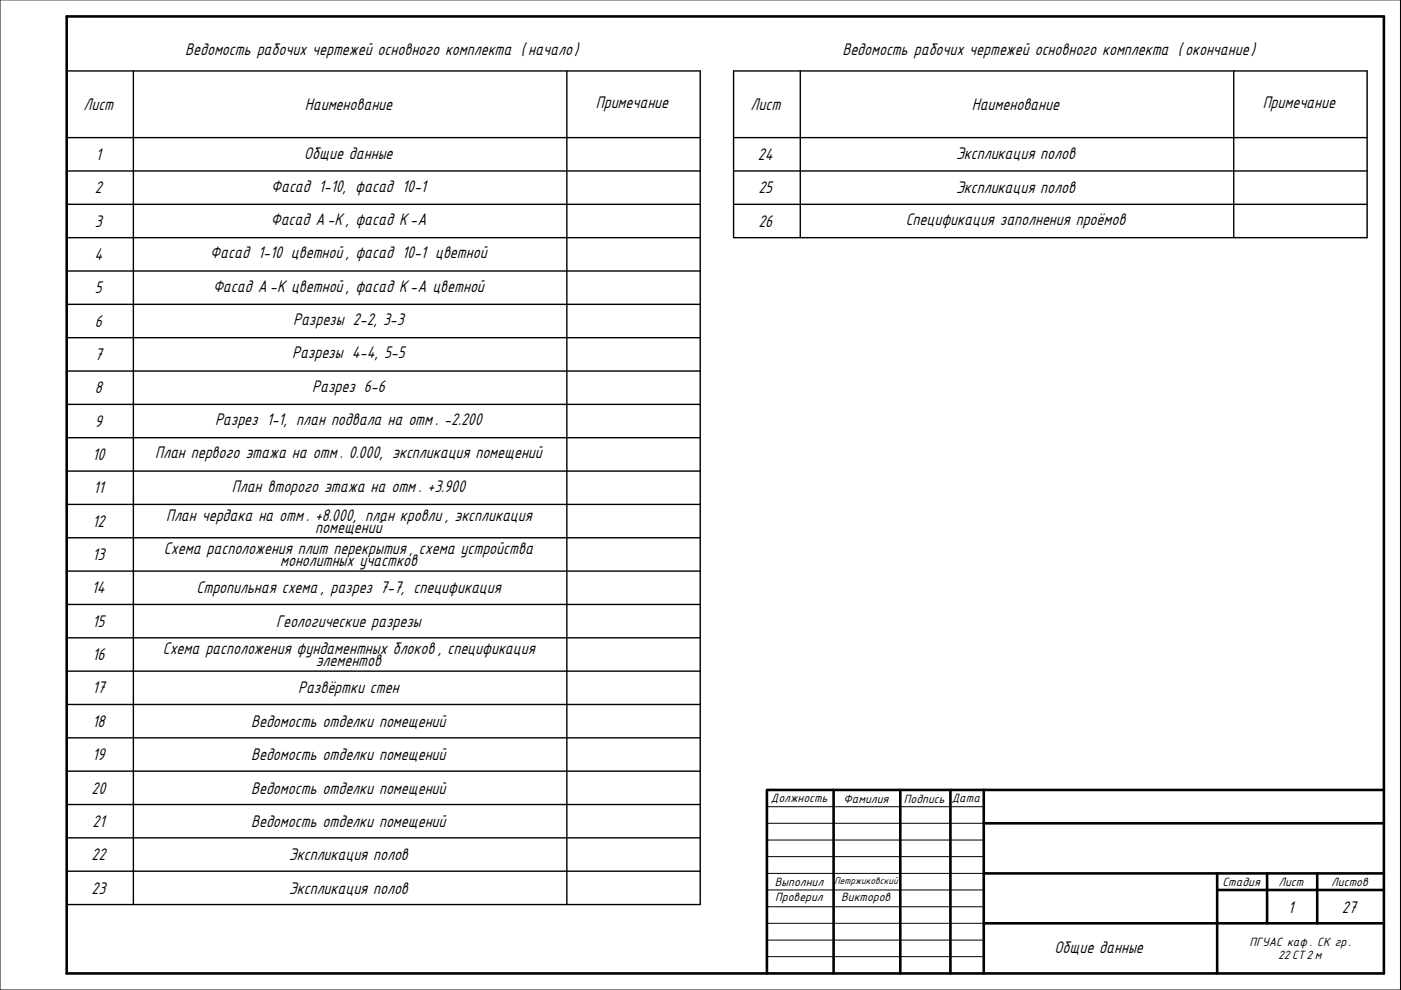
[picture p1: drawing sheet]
<svg xmlns="http://www.w3.org/2000/svg" width="297mm" height="210mm" viewBox="0 0 297 210" stroke-linecap="round" stroke-linejoin="round" font-family="sans-serif">
<defs><g id="words">
<g font-size="4">
<text x="39.3" y="11.7">Ведомость рабочих чертежей основного комплекта ( начало)</text>
<text x="178.6" y="11.7">Ведомость рабочих чертежей основного комплекта ( окончание)</text>
<text x="17.7" y="23.3">Лист</text>
<text x="64.6" y="23.3">Наименование</text>
<text x="126.3" y="23">Примечание</text>
<text x="159.1" y="23.3">Лист</text>
<text x="206" y="23.3">Наименование</text>
<text x="267.7" y="23">Примечание</text>
<text x="20.3" y="33.9">1</text>
<text x="64.5" y="33.8">Общие данные</text>
<text x="160.7" y="33.9">24</text>
<text x="202.7" y="33.8">Экспликация полов</text>
<text x="20.1" y="41">2</text>
<text x="57.5" y="40.7">Фасад 1-10, фасад 10-1</text>
<text x="160.8" y="41">25</text>
<text x="202.7" y="40.8">Экспликация полов</text>
<text x="57.4" y="47.7">Фасад А-К, фасад К-А</text>
<text x="192" y="47.7">Спецификация заполнения проёмов</text>
<text x="20.1" y="48.1">3</text>
<text x="160.8" y="48.1">26</text>
<text x="20" y="55.1">4</text>
<text x="44.6" y="54.8">Фасад 1-10 цветной , фасад 10-1 цветной</text>
<text x="20.1" y="62.2">5</text>
<text x="45.2" y="61.9">Фасад А-К цветной, фасад К-А цветной</text>
<text x="20.1" y="69.3">6</text>
<text x="62.1" y="68.9">Разрезы 2-2, 3-3</text>
<text x="20.1" y="76.3">7</text>
<text x="61.9" y="76">Разрезы 4-4, 5-5</text>
<text x="20.1" y="83.4">8</text>
<text x="66.2" y="83.1">Разрез 6-6</text>
<text x="20.1" y="90.5">9</text>
<text x="45.6" y="90.1">Разрез 1-1, план подвала на отм. -2.200</text>
<text x="19.6" y="97.6">10</text>
<text x="32.9" y="97.2">План первого этажа на отм . 0.000, экспликация помещений</text>
<text x="19.8" y="104.6">11</text>
<text x="49.1" y="104.3">План второго этажа на отм . +3.900</text>
<text x="19.6" y="111.7">12</text>
<text x="35.2" y="110.5">План чердака на отм. +8.000, план кровли , экспликация</text>
<text x="66.8" y="113">помещений</text>
<text x="19.6" y="118.8">13</text>
<text x="34.8" y="117.5">Схема расположения плит перекрытия , схема устройства</text>
<text x="19.5" y="125.8">14</text>
<text x="41.7" y="125.8">Стропильная схема , разрез 7-7, спецификация</text>
<text x="59.4" y="120">монолитных участков</text>
<text x="19.6" y="132.9">15</text>
<text x="58.5" y="132.9">Геологические разрезы</text>
<text x="19.6" y="140">16</text>
<text x="34.5" y="138.7">Схема расположения фундаментных блоков , спецификация</text>
<text x="66.9" y="141.2">элементов</text>
<text x="19.6" y="147">17</text>
<text x="63.2" y="147">Развёртки стен</text>
<text x="19.6" y="154.1">18</text>
<text x="53.3" y="154.1">Ведомость отделки помещений</text>
<text x="19.6" y="161.2">19</text>
<text x="53.3" y="161.2">Ведомость отделки помещений</text>
<text x="19.4" y="168.2">20</text>
<text x="53.3" y="168.2">Ведомость отделки помещений</text>
<text x="19.6" y="175.3">21</text>
<text x="53.3" y="175.3">Ведомость отделки помещений</text>
<text x="19.4" y="182.4">22</text>
<text x="61.3" y="182.4">Экспликация полов</text>
<text x="19.4" y="189.5">23</text>
<text x="61.3" y="189.5">Экспликация полов</text>
<text x="273.1" y="193.5">1</text>
<text x="284.5" y="193.5">27</text>
<text x="223.6" y="202.2">Общие данные</text>
</g>
<g font-size="2.8">
<text x="163.4" y="170">Должность</text>
<text x="178.8" y="170.2">Фамилия</text>
<text x="191.6" y="170.2">Подпись</text>
<text x="201.8" y="170">Дата</text>
<text x="164.3" y="187.8">Выполнил</text>
<text x="164.4" y="191.1">Проверил</text>
<text x="178.4" y="191.1">Викторов</text>
<text x="259.2" y="187.8">Стадия</text>
<text x="271.1" y="187.8">Лист</text>
<text x="282.2" y="187.8">Листов</text>
<text x="264.9" y="200.5">ПГУАС каф . СК гр.</text>
<text x="271" y="203.4">22 СТ2 м</text>
</g>
<text font-size="2.3" x="176.9" y="187.4">Петржиковский</text>
</g></defs>
<!-- layer: thin -->
<path d="M0 0h296.9v209.9h-296.9zM162.6 171h46M162.6 174.6h46M162.6 178.1h46M162.6 181.6h46M162.6 185.2h46M162.6 188.7h46M162.6 192.2h46M162.6 195.8h46M162.6 199.3h46M162.6 202.8h46" fill="none" stroke="#000" stroke-width=".21"/>
<!-- layer: frame -->
<g fill="none" stroke="#000" stroke-width=".55">
<path d="M14.1 3.5h279.3v202.9h-279.3zM176.7 167.5v38.9M190.9 167.5v38.9M201.5 167.5v38.9M208.6 167.5v38.9M208.6 174.6h84.8M293.4 167.5h-130.8v38.9M208.6 185.2h84.8M208.6 195.8h84.8M258.1 185.2v21.2M258.1 188.7h35.3M268.6 185.2v10.6"/>
<path d="M279.3 185.2v10.6"/>
</g>
<!-- layer: basic -->
<g fill="none" stroke="#000" stroke-width=".3">
<path d="M14.1 15h134.4v176.8h-134.4M28.3 15v176.8M120.2 15v176.8M155.5 15h134.4v35.4h-134.4zM169.7 15v35.4M261.6 15v35.4M14.1 29.2h134.4M14.1 36.3h134.4M155.5 29.2h134.4M155.5 36.3h134.4M14.1 43.3h134.4M14.1 50.4h134.4"/>
<path d="M14.1 57.5h134.4M155.5 43.3h134.4M14.1 64.5h134.4M14.1 71.6h134.4M14.1 78.7h134.4M14.1 85.7h134.4M14.1 92.8h134.4M14.1 99.9h134.4M14.1 106.9h134.4M14.1 114h134.4M14.1 121.1h134.4M14.1 128.2h134.4"/>
<path d="M14.1 135.2h134.4M14.1 142.3h134.4M14.1 149.4h134.4M14.1 156.4h134.4M14.1 163.5h134.4M14.1 170.6h134.4M14.1 177.6h134.4M14.1 184.7h134.4"/>
</g>
<use href="#words"/>
</svg>
